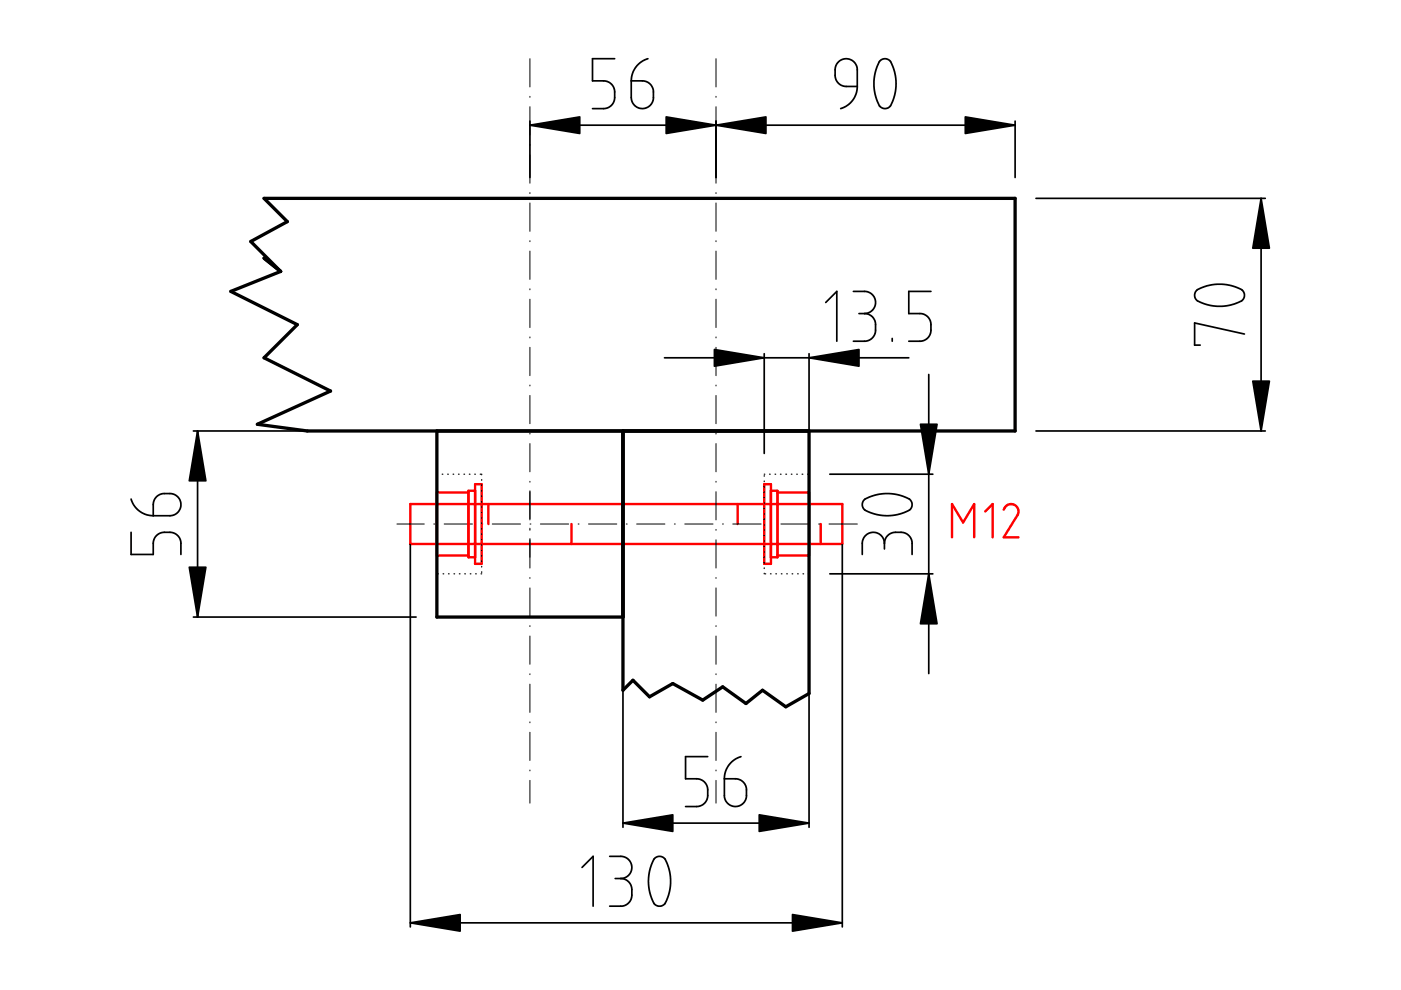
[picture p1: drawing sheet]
<svg xmlns="http://www.w3.org/2000/svg" width="297mm" height="210mm" viewBox="0 0 297 210" stroke-linecap="round" stroke-linejoin="round" font-family="sans-serif">
<path d="M87 106.9h91.6v8.4h-91.6M103.5 106.9v4.2M121.2 111.1v4.2M156.4 106.9v4.2M174 111.1v4.2" fill="none" stroke="#f00" stroke-width=".51"/>
<circle cx="87" cy="115.3" r=".25" fill="#f00"/>
<path d="M87 106.9v8.4M99.3 104.4h-6.7v13.4h6.7M100.7 104.1h-1.4v14.1h1.4M100.7 102.7h1.4v16.8h-1.4zM162 102.7h1.4v16.8h-1.4zM163.4 104.1h1.4v14.1h-1.4M164.8 104.4h6.7v13.4h-6.7M201.8 113.9v-7l2.4 3.9 2.3-3.9v7M208.9 108.4l1.6-1.5v7M212.8 108.1l.8-1 .9-.2 .6 .1 .5 .4 .3 1-.1 .8-3 4.7h3.1" fill="none" stroke="#f00" stroke-width=".51"/>
<g fill="none" stroke="#000" stroke-width=".21">
<path d="M112.4 12.4v6M151.8 12.4v6M112.4 20.4v.2M112.4 22.6v6M112.4 30.6v.2M112.4 32.8v6M151.8 20.4v.2M151.8 22.6v6M151.8 30.6v.2M151.8 32.8v6M112.4 40.8v.2M112.4 43v6"/>
<path d="M112.4 51v.2M112.4 53.2v6M151.8 40.8v.2M151.8 43v6M151.8 51v.2M151.8 53.2v6M112.4 61.2v.2M112.4 63.4v6M112.4 71.4v.2M112.4 73.6v6.1M151.8 61.2v.2M151.8 63.4v6"/>
<path d="M151.8 71.4v.2M151.8 73.6v6.1M112.4 81.6v.2M112.4 83.8v6M112.4 91.8v.2M112.4 94v6M151.8 81.6v.2M151.8 83.8v6M151.8 91.8v.2M151.8 94v6M84.2 111.1h5.8M92 111.1h.2"/>
<path d="M94.2 111.1h6M102.2 111.1h.2M104.4 111.1h6M112.4 102v.2M112.4 104.1v6.1M112.4 112v.4M112.4 114.2v6.2M112.4 111.1h.2M114.6 111.1h6M122.6 111.1h.2M124.8 111.1h6M132.8 111.1h.2"/>
<path d="M135 111.1h6M143 111.1h.2M145.2 111.1h6M151.8 102v.2M151.8 104.2v6M151.8 112.2v.2M151.8 114.4v6M153.2 111.1h.2M155.4 111.1h6M163.4 111.1h.2M165.6 111.1h6M173.6 111.1h.2"/>
<path d="M175.8 111.1h6M112.4 122.4v.2M112.4 124.7v5.9M112.4 132.7v.1M112.4 134.9v5.9M151.8 122.4v.2M151.8 124.7v5.9M151.8 132.7v.1M151.8 134.9v5.9M112.4 142.9v.1M112.4 145.1v5.9M112.4 153.1v.1"/>
<path d="M112.4 155.3v5.9M151.8 142.9v.1M151.8 145.1v5.9M151.8 153.1v.1M151.8 155.3v5.9M112.4 163.3v.1M112.4 165.5v4.8M151.8 163.3v.1M151.8 165.5v4.8"/>
</g>
<path d="M56 42.1h159.2v49.3h-150l-10.6-1.4 15.5-7.1-14.1-7 7-7.1-14.1-7 10.6-4.2-6.3-6.4 7.7-4.2zM56 54.7l3.5 2.9M92.6 91.4v39.4h39.5M132.1 91.4v54.9l2.1-2.1 3.5 3.5 4.9-2.8 6.4 3.5 4.2-2.8 5 3.6 3.5-2.9 4.9 3.6 4.9-2.9v-55.6" fill="none" stroke="#000" stroke-width=".7"/>
<g fill="none" stroke="#000" stroke-width=".36">
<path d="M130.3 12.4h-4.7v4.7h2.5l.9 .3 .9 .7 .4 1.2-.1 2-.3 .7-.5 .5-1.1 .5h-2.7M133.8 17.1l2.9 .1 .8 .3 .6 .6 .4 1v1.8l-.3 1-.7 .7-.8 .4h-1.1l-.7-.3-.7-.7-.4-1.2zM137.4 12.4l-1.6 .8-.9 1-.8 1.3-.3 1.6M177.7 13.1l.9-.5 .9-.2 1 .3 .8 .7 .5 1.2v3.7h-2.9l-.8-.4-.6-.6-.4-1v-1.6l.1-.8zM181.8 18.3l-.2 1.3-.6 1.4-1.1 1.2-1.7 .8M186.5 12.9l.6-.4 .6-.1 .6 .2 .5 .4 .7 1.8 .4 1.8v2.3l-.5 2.2-.7 1.4-.4 .4-.6 .1-.6-.1-.6-.4-.8-1.8-.4-1.9v-1.7l.2-1.3 .4-1.4zM112.4 26.5h102.8M112.4 25.7v11.9M151.8 25.7v11.9M215.2 25.7v11.9M219.6 42.1h48.7M267.4 42.1v49.3"/>
<path d="M140.9 75.9h51.8M162 75v21.1M171.5 75v100.4M175.1 64.1l2.3-2.3v10.5M180.9 61.8h3l.8 .4 .6 .7 .3 1v.7l-.3 .7-.8 .9-1.2 .3M182.1 66.5h1.2M183.3 66.5l.7 .1 .7 .4 .8 .9 .1 .7v1.7l-.1 .6-.7 .9-.7 .4-3.2 .1M189.2 71.8v.5M196.9 79.4v63.4M197.4 61.8h-4.7v4.7h2.6l.6 .2 1 .7 .5 1.2-.1 2.2-.9 1.1-1.2 .4h-2.5M253.6 61.7l1-.6 1.9-.6 1.5-.2h1.9l1.6 .4 1.8 .7 .5 .7v.7l-.5 1-1.8 .7-2 .4h-2.2l-1.7-.4-1.7-.7-.4-.5-.2-.6v-.5zM263.8 70.8l-10.5-2.3v4.7h1.2"/>
<path d="M41 91.4h47.2M41.9 91.4v39.4M132.1 95.8v79.6M219.6 91.4h48.7M27.8 112.9v4.7h4.7v-2.6l.2-.8 .8-.9 1.2-.4h1.9l1.2 .7 .3 .6 .3 .7v2.7M27.8 105.8l.5 1.3 1 1.1 1.5 .9 1.7 .2M33 105.5l.9-.7 .7-.2h1.6l.8 .2 .8 .6 .4 .7 .2 .6-.2 1.2-.5 .7-1 .6-4.2 .1v-2.6zM87 115.5v81M175.9 100.5h21.9M178.6 115.5v81M183.2 106l.8-.5 1.9-.6 1.7-.3 1.5 .1 2 .4 1.7 .7 .5 .7 .1 .7-.5 .9-1.6 .7-2 .5h-2.4l-2-.5-1.6-.7-.5-1 .1-.5zM187.5 115.2l-.3-1.1-.7-.9-1.2-.3-1.1 .2-.8 .5-.5 .9-.1 3.1"/>
<path d="M187.5 115.2l.4-1.3 1-.8 .8-.2 2.2 .1 .9 .7 .5 .8 .1 3.1M187.5 115.2v1.2M41 130.8h47.2M175.9 121.7h21.9M132.1 174.5h39.4M150.1 160.4h-4.7v4.7h2.4l.9 .3 .9 .7 .5 1.2-.2 2.1-.3 .6-.5 .6-1.1 .4h-2.6M153.6 165.1l2.9 .1 .7 .3 .7 .7 .4 1-.1 1.9-.4 1-.5 .5-.9 .4h-.8l-.9-.4-.8-.7-.3-.9zM157.1 160.4l-1.5 .7-1.1 1.2-.7 1.3-.2 1.5M87 195.7h91.6M123.4 183.9l2.4-2.3v10.5M129.3 181.6l3 .1 .8 .4 .6 .7 .3 1.3-.4 1.1-1 .9-1 .2M130.4 186.3h1.2"/>
<path d="M131.6 186.3l1.3 .3 .9 1 .2 .8-.2 2.2-.5 .9-1 .5-3 .1M138.8 182l.6-.4h.6l.6 .2 .4 .3 .7 1.7 .4 1.6 .1 2.3-.4 2-.8 1.9-1 .5-.7-.1-.6-.4-.8-1.8-.3-1.6-.1-1.6 .1-1.6 .5-1.7z"/>
</g>
<g fill="#000" stroke="#000" stroke-width=".36">
<path d="M112.4 26.5l10.5-1.7v3.5zM141.2 24.8l10.6 1.7-10.6 1.8zM151.8 26.5l10.6-1.7v3.5zM204.7 24.8l10.5 1.7-10.5 1.8zM267.4 42.1l1.7 10.5h-3.5zM151.5 74.1l10.5 1.8-10.5 1.7zM171.5 75.9l10.6-1.8v3.5zM41.9 91.4l1.7 10.5h-3.5zM265.6 80.8h3.5l-1.7 10.6zM195.2 90h3.5l-1.8 10.5zM40.1 120.3h3.5l-1.7 10.5zM196.9 121.7l1.8 10.5h-3.5z"/>
<path d="M132.1 174.5l10.5-1.7v3.5zM161 172.8l10.5 1.7-10.5 1.8zM87 195.7l10.6-1.8v3.5zM168 193.9l10.6 1.8-10.6 1.7z"/>
</g>
<g fill="none" stroke="#000" stroke-width=".25">
<path d="M92.6 100.5h.2M92.6 100.8v.2M92.6 102v.1M92.6 103.1v.2M92.6 104.3v.1M92.6 105.4v.2M92.6 106.6v.1M92.6 107.7v.2M92.6 108.9v.1M92.6 110v.2M92.6 111.2v.1M92.6 112.3v.2"/>
<path d="M92.6 113.5v.1M92.6 114.6v.2M92.6 115.8v.1M92.6 116.9v.2M92.6 118.1v.1M92.6 119.2v.2M93.7 100.5h.2M94.9 100.5h.2M96.1 100.5h.1M97.2 100.5h.1M98.4 100.5h.1M99.5 100.5h.2"/>
<path d="M100.6 100.5h.2M101.8 100.5h.2M102.1 100.5v.2M102.1 101.7v.1M102.1 102.8v.2M102.1 104v.1M102.1 105.1v.2M102.1 106.3v.1M102.1 107.4v.2M102.1 108.6v.1M102.1 109.7v.2M102.1 110.9v.1"/>
<path d="M102.1 112v.2M102.1 113.2v.1M102.1 114.3v.2M102.1 115.5v.1M102.1 116.6v.2M102.1 117.8v.1M102.1 118.9v.2M162 100.5h.2M162 100.8v.2M162 102v.1M162 103.1v.2M162 104.3v.1"/>
<path d="M162 105.4v.2M162 106.6v.1M162 107.7v.2M162 108.9v.1M162 110v.2M162 111.2v.1M162 112.3v.2M162 113.5v.1M162 114.6v.2M162 115.8v.1M162 116.9v.2M162 118.1v.1"/>
<path d="M162 119.2v.2M163.2 100.5h.1M164.3 100.5h.2M165.5 100.5h.1M166.6 100.5h.2M167.8 100.5h.1M168.9 100.5h.2M170.1 100.5h.1M171.2 100.5h.2M171.5 100.5v.2M171.5 101.7v.1M171.5 102.8v.2"/>
<path d="M171.5 104v.1M171.5 105.1v.2M171.5 106.3v.1M171.5 107.4v.2M171.5 108.6v.1M171.5 109.7v.2M171.5 110.9v.1M171.5 112v.2M171.5 113.2v.1M171.5 114.3v.2M171.5 115.5v.1M171.5 116.6v.2"/>
<path d="M171.5 117.8v.1M171.5 118.9v.2M92.6 120.4v.1M92.6 121.5v.2M92.8 121.7h.1M93.9 121.7h.2M95.1 121.7h.1M96.2 121.7h.2M97.4 121.7h.1M98.5 121.7h.2M99.7 121.7h.1M100.8 121.7h.2"/>
<path d="M102 121.7h.1M102.1 120.1v.1M102.1 121.2v.2M162 120.4v.1M162 121.5v.2M162.2 121.7h.1M163.3 121.7h.2M164.5 121.7h.1M165.7 121.7h.1M166.8 121.7h.1M167.9 121.7h.2M169.1 121.7h.1"/>
<path d="M170.2 121.7h.2M171.4 121.7h.1M171.5 120.1v.1M171.5 121.2v.2"/>
</g>
</svg>
